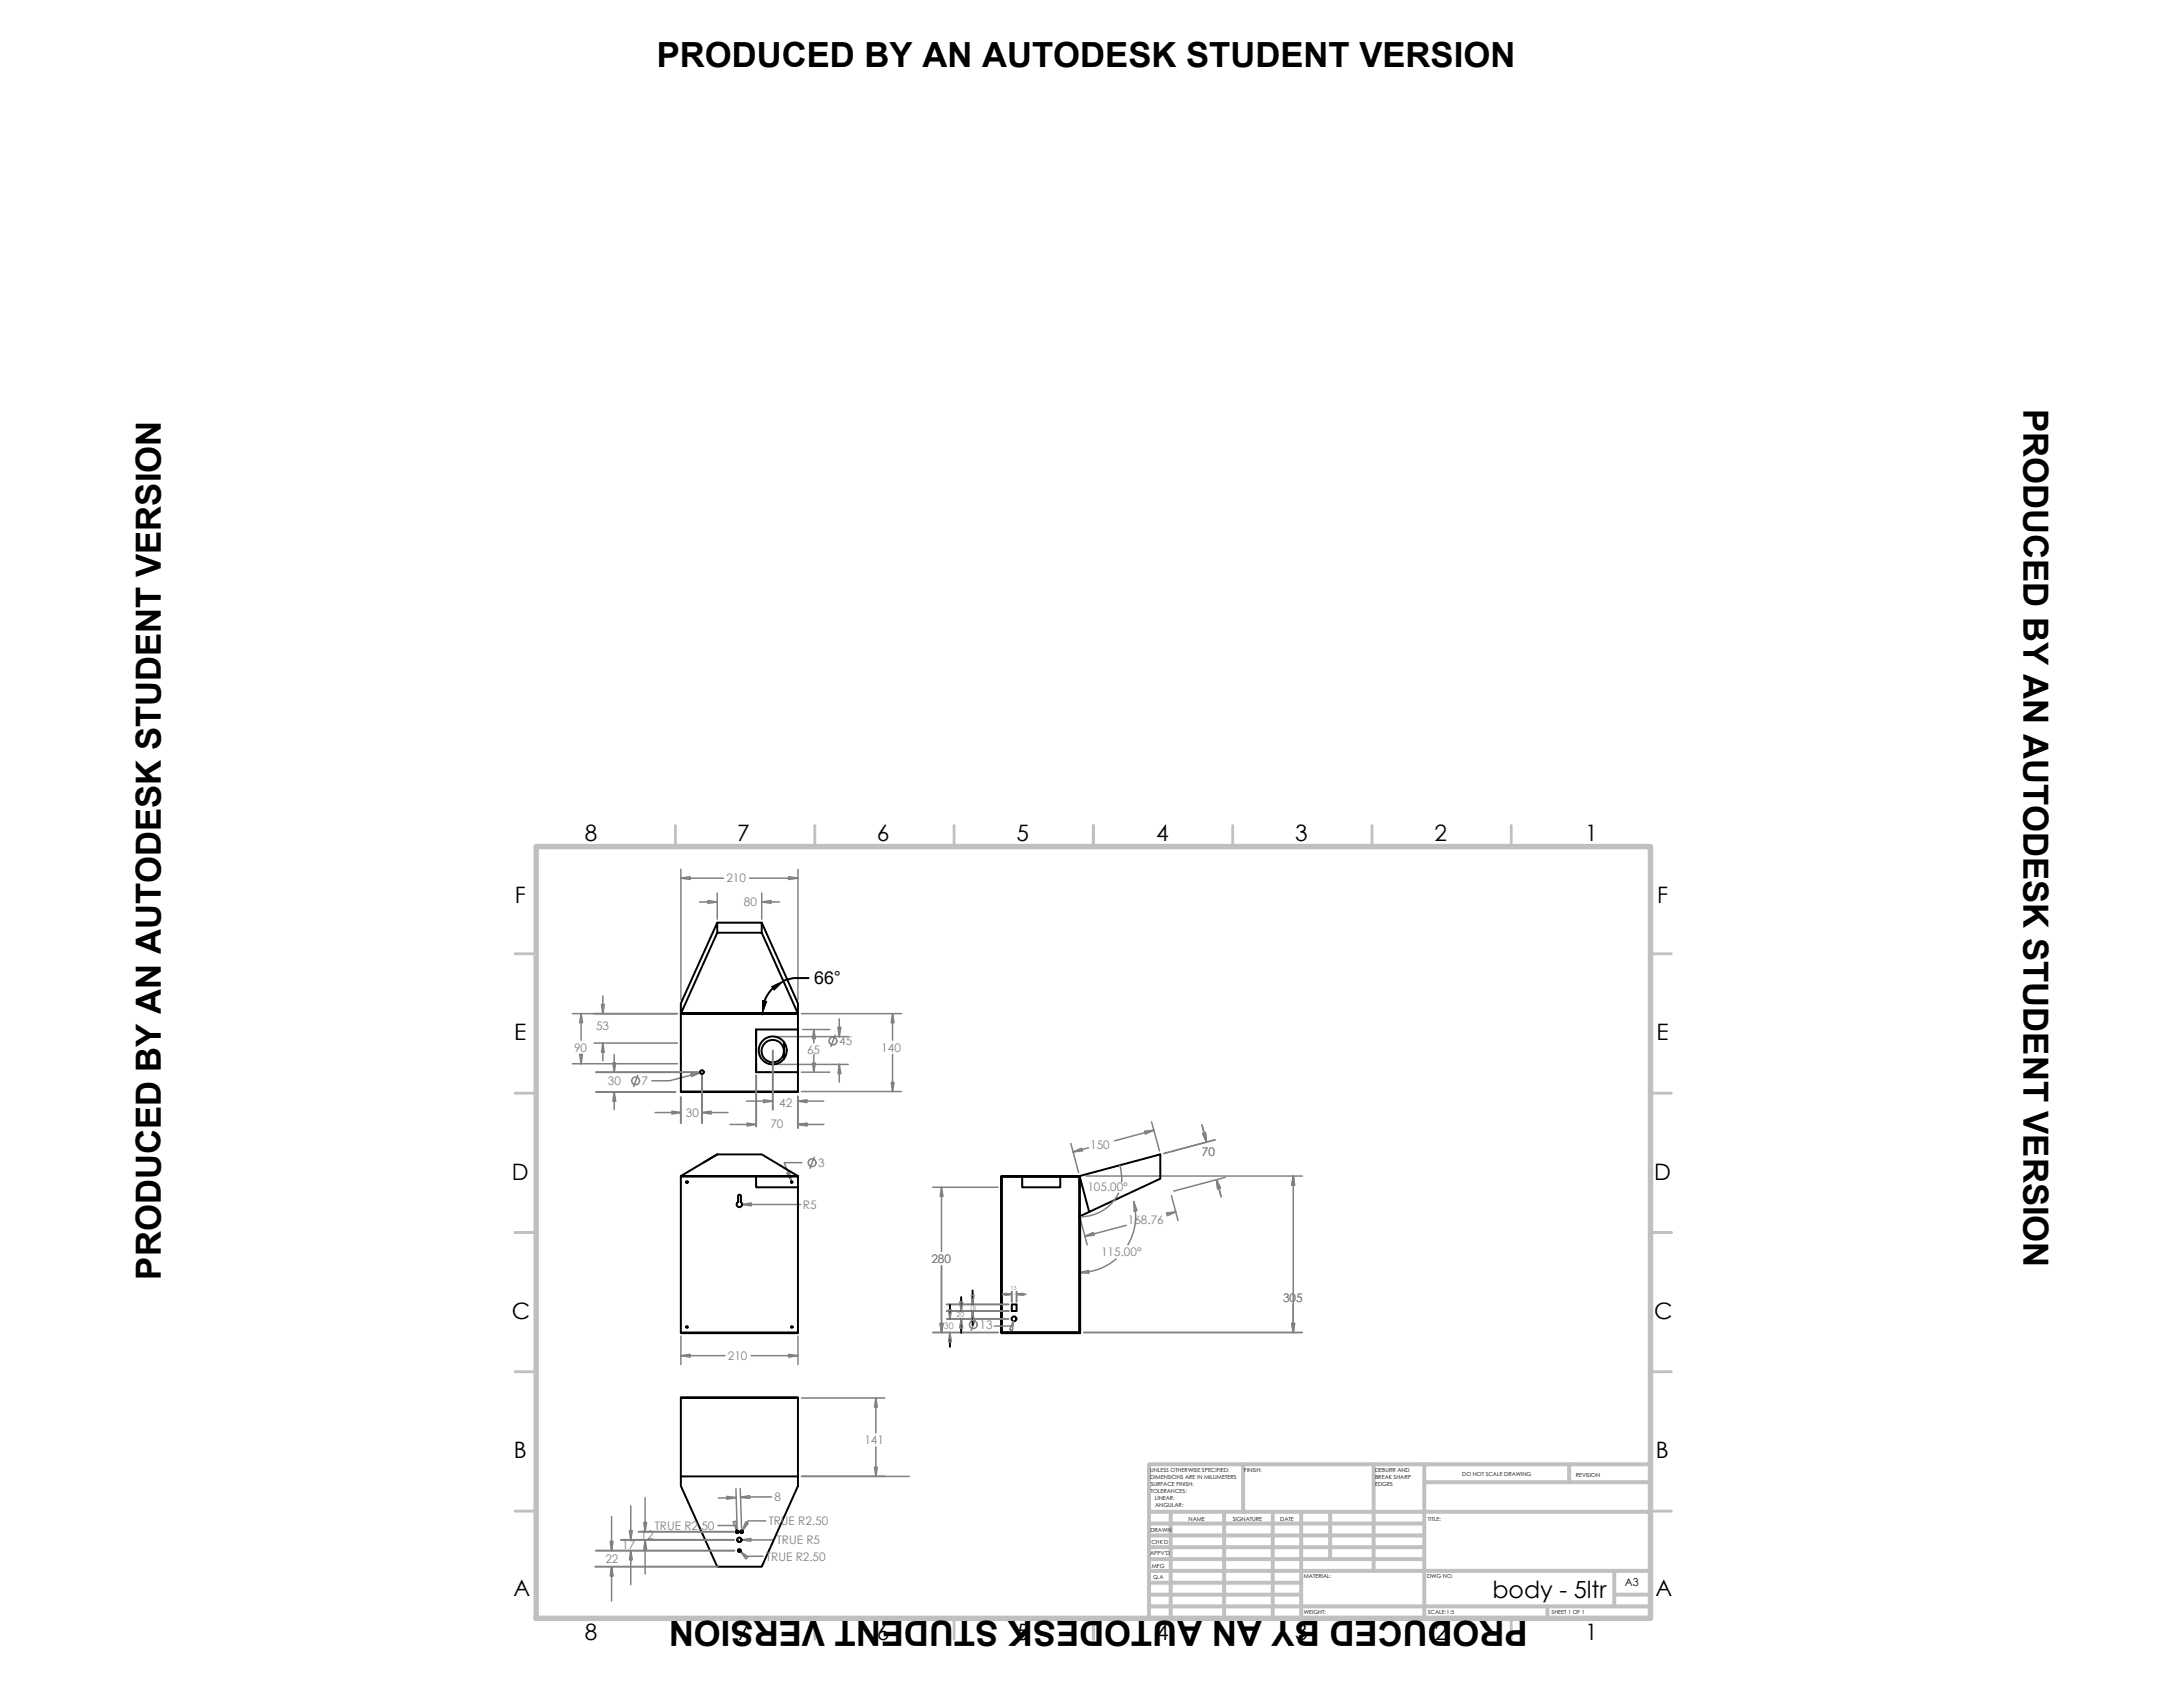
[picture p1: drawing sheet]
<svg xmlns="http://www.w3.org/2000/svg" width="279mm" height="216mm" viewBox="0 0 279 216" stroke-linecap="round" stroke-linejoin="round" font-family="sans-serif">
<defs><g id="words">
<g font-size="4.4">
<text x="84.1" y="8.6">PRODUCED BY AN AUTODESK STUDENT VERSION</text>
<text x="259" y="52.3" transform="rotate(90 259 52.3)">PRODUCED BY AN AUTODESK STUDENT VERSION</text>
<text x="20.6" y="163.8" transform="rotate(-90 20.6 163.8)">PRODUCED BY AN AUTODESK STUDENT VERSION</text>
<text x="195.5" y="207.5" transform="rotate(180 195.5 207.5)">PRODUCED BY AN AUTODESK STUDENT VERSION</text>
</g>
<text font-size="3" x="191" y="204.5">body - 5ltr</text>
<g font-size="2.9">
<text x="74.9" y="107.6">8</text>
<text x="94.4" y="107.6">7</text>
<text x="112.2" y="107.6">6</text>
<text x="130.1" y="107.6">5</text>
<text x="148" y="107.6">4</text>
<text x="165.8" y="107.6">3</text>
<text x="183.6" y="107.6">2</text>
<text x="202.9" y="107.6">1</text>
<text x="65.9" y="115.6">F</text>
<text x="212.1" y="115.6">F</text>
<text x="65.8" y="133.2">E</text>
<text x="212" y="133.2">E</text>
<text x="65.5" y="151">D</text>
<text x="211.7" y="151">D</text>
<text x="65.5" y="168.8">C</text>
<text x="211.7" y="168.8">C</text>
<text x="65.8" y="186.6">B</text>
<text x="211.9" y="186.6">B</text>
<text x="65.7" y="204.2">A</text>
<text x="74.9" y="209.9">8</text>
<text x="94.4" y="209.9">7</text>
<text x="112.2" y="209.9">6</text>
<text x="130.1" y="209.9">5</text>
<text x="148" y="209.9">4</text>
<text x="165.8" y="209.9">3</text>
<text x="183.6" y="209.9">2</text>
<text x="202.9" y="209.9">1</text>
<text x="211.9" y="204.2">A</text>
</g>
<text font-size="2.3" x="104.2" y="126">66°</text>
<g font-size="1.5" fill="#808080">
<text x="93" y="112.9">210</text>
<text x="95.2" y="116">80</text>
<text x="76.3" y="131.8">53</text>
<text x="73.5" y="134.6">90</text>
<text x="103.3" y="134.9">65</text>
<text x="107.4" y="133.8">45</text>
<text x="112.8" y="134.6">140</text>
<text x="77.8" y="138.8">30</text>
<text x="82.1" y="138.9">7</text>
<text x="87.8" y="142.9">30</text>
<text x="99.7" y="141.6">42</text>
<text x="98.6" y="144.4">70</text>
<text x="104.7" y="149.3">3</text>
<text x="139.5" y="147">150</text>
<text x="153.8" y="148">70</text>
<text x="102.8" y="154.7">R5</text>
<text x="139.2" y="152.5">105.00°</text>
<text x="119.2" y="161.6">280</text>
<text x="140.9" y="160.8">115.00°</text>
<text x="144.4" y="156.6">168.76</text>
<text x="164.2" y="166.6">305</text>
<text x="125.4" y="170.1">13</text>
<text x="93.2" y="174.1">210</text>
<text x="110.6" y="184.8">141</text>
<text x="82" y="197">12</text>
<text x="83.8" y="195.8">TRUE R2.50</text>
<text x="98.4" y="195.2">TRUE R2.50</text>
<text x="99.1" y="192.1">8</text>
<text x="99.4" y="197.6">TRUE R5</text>
<text x="77.5" y="200.1">22</text>
<text x="79.7" y="198.2">17</text>
<text x="98.1" y="199.7">TRUE R2.50</text>
</g>
<text font-size="1.4" x="208" y="203">A3</text>
<text font-size="1.1" fill="#808080" x="120.8" y="170">30</text>
<text font-size=".9" fill="#808080" x="122.4" y="168.6">20</text>
<text font-size=".8" fill="#808080" x="124.1" y="167.6">18</text>
<text font-size=".7" fill="#808080" x="129.3" y="165.1">13</text>
<g font-size=".7">
<text x="147.2" y="188.4">UNLESS OTHERWISE SPECIFIED:</text>
<text x="147.2" y="189.3">DIMENSIONS ARE IN MILLIMETERS</text>
<text x="147.3" y="190.2">SURFACE FINISH:</text>
<text x="147.3" y="191.1">TOLERANCES:</text>
<text x="147.8" y="192">LINEAR:</text>
<text x="159.3" y="188.4">FINISH:</text>
<text x="176" y="188.4">DEBURR AND</text>
<text x="176" y="189.3">BREAK SHARP</text>
<text x="176" y="190.2">EDGES</text>
<text x="187.2" y="188.9">DO NOT SCALE DRAWING</text>
<text x="201.7" y="189">REVISION</text>
<text x="147.2" y="196.1">DRAWN</text>
<text x="147.4" y="197.6">CHK'D</text>
<text x="147.8" y="192.9">ANGULAR:</text>
<text x="152.1" y="194.6">NAME</text>
<text x="157.8" y="194.6">SIGNATURE</text>
<text x="163.9" y="194.6">DATE</text>
<text x="182.8" y="194.6">TITLE:</text>
<text x="147.2" y="199">APPV'D</text>
<text x="147.4" y="200.6">MFG</text>
<text x="147.6" y="202.1">Q.A</text>
<text x="166.9" y="201.9">MATERIAL:</text>
<text x="182.6" y="201.9">DWG NO.</text>
<text x="166.9" y="206.6">WEIGHT:</text>
<text x="182.8" y="206.6">SCALE:1:5</text>
<text x="198.6" y="206.6">SHEET 1 OF 1</text>
</g>
</g></defs>
<!-- layer: PDF2_Geometry -->
<g fill="none" stroke="#808080" stroke-width=".19">
<path d="M87.1 112.4l1.2-.2v.4zM87.1 111.2v16.8M87.1 112.4h5.5M89.5 115.4h2.3M90.6 115.2l1.2 .2-1.2 .2zM91.8 114.3v3.3M95.9 112.4h6.2M97.5 115.4l1.2-.2v.4zM97.5 114.3v3.3M97.5 115.4h2.3M100.9 112.2l1.2 .2-1.2 .2zM102.1 111.2v16.8"/>
<path d="M73.3 129.7h13.4h-10.7M73.3 136.1h13.4M74.2 135h.3l-.1 1.1zM74.4 129.7l.1 1.2h-.3zM74.4 129.7v3.4M74.4 134.9v1.2M76 133.5h10.7M77 128.5h.3l-.1 1.2zM77.2 133.5l.1 1.2h-.3zM77.2 127.5v2.2M77.2 133.5v2.3M78.6 139.8l-.2 1.1h.4l-.2-1.1v2.2"/>
<path d="M78.6 135v2.2l.2-1.2h-.4l.2 1.2M81.6 137.6l-.5 1.5M88.4 137.4l1.2-.1-1.1 .5zM89.6 137.3l-3.9 1h-2.3M99.4 132.7h9.2M99.4 136.2h9.2M102.6 129.7h12.8M102.6 139.7h12.8M102.6 137.2h3.6M102.7 131.8h3.5M104 136.1h.4l-.2 1.1zM104.2 131.8l.2 1.1h-.4z"/>
<path d="M104.2 131.8v1.7M104.2 135v2.2M106.9 132.5l-.6 1.4M107.3 131.5h.3l-.2 1.2zM107.4 136.2l.2 1.2h-.3zM107.4 130.4v2.3M107.4 136.2v2.3M114.1 138.5h.3l-.2 1.2zM114.2 129.7l.2 1.2h-.3zM114.2 129.7v3.4M114.2 134.9v4.8M83.8 142.4h3.3"/>
<path d="M86 142.2l1.2 .2-1.2 .2zM89.8 142.4l1.2-.2v.4zM89.9 142.4h3.3M93.4 143.9h3.4M95 154.1l1.2-.1v.3zM95 154.1h7.5M95.5 140.9h3.4M95.6 143.7l1.2 .2-1.2 .2zM97.7 140.8l1.2 .1-1.2 .2zM100.7 150.1l.3-.1 .3 1.2zM102.1 140.9l1.2-.1v.3l-1.2-.2h3.3M102.1 143.9l1.2-.2v.4l-1.2-.2h3.4"/>
<path d="M102.6 148.8h-2.2l.9 2.4M104.2 148.1l-.5 1.4M120.5 151.9v8.3M137.1 146.3l.9 3.8M137.4 147.4l1-.4 .1 .3zM138.3 156.1l.8 3.2M138.9 158.2l1-.5 .1 .4zM139.3 146.9l-1.9 .5M143.2 152.7a5.4 5.4 0 0 1-4.8 3M143.3 149.1l.2 1.3 .1 .9M144.1 156.8l-5.2 1.4M145.1 153.8a7.2 7.2 0 0 1-.7 5.5"/>
<path d="M145.1 153.8l.4 1.1-.3 .1zM146.5 144.8l1.2-.2-1.1 .5zM147.4 143.6l1 3.7M147.7 144.6l-5 1.4M149.3 155.2l1.2-.1-1.1 .5zM149.9 153l.9 3.2M150.5 155.1l-.9 .3M153.8 144l.6 2.1M153.9 145.1l.4-.1 .1 1.1zM155.5 145.9l-6.6 1.7M155.7 151l.5 1.1-.3 .1zM155.7 151l.6 2.2"/>
<path d="M156.8 150.7l-6.6 1.7M165.5 150.5l.2 1.2h-.4zM87.1 173.5l1.2-.2v.4zM87.1 171v3.6M87.1 173.5h5.7M96.1 173.5h6M100.9 173.3l1.2 .2-1.2 .2zM102.1 171v3.6M102.6 178.9h10.6M112.1 178.9l.2 1.2h-.4zM112.1 178.9v4.5M119.4 170.5h8.3"/>
<path d="M120.3 169.4h.4l-.2 1.1zM120.5 162v8.5M124.9 168.8l-.6 1.5M128.7 165.5l.8 .1-.8 .2zM129.7 169.1l-.5 1.1 .4 .1 .1-1.2-.2 .6h-2.2M130.1 165.6l.8-.1v.3zM138.2 162.9l1.1-.3 .1 .4zM138.7 170.5h28M142.8 161.1a7.1 7.1 0 0 1-4.6 1.7M165.3 169.4h.4l-.2 1.1zM165.5 166.9v3.6M78.3 194.1v4.4l-.2-1.2h.4l-.2 1.2"/>
<path d="M80.7 192.7v4.4l-.1-1.2h.3l-.2 1.2M80.7 198.5l.2 1.1h-.3l.1-1.1v4.3M82.6 191.7v4.3l-.2-1.1h.4l-.2 1.1M82.6 197.1l.2 1.2h-.4l.2-1.2v4.3M91.9 195.2h2.2l.2 .7M93 191.5l1.2 .2-1.2 .2zM93.8 194.8l.4-.1 .1 1.2zM94.2 190.5l.1 5.1M94.2 191.7h-2.3M94.7 190.5l.2 5.1M94.8 198.6l.9 .7-.2 .2zM94.8 198.6l.6 .6h2.3"/>
<path d="M94.8 191.6l1.1-.2 .1 .4zM94.9 197.1l1.2-.2v.3zM94.9 197.1h4.1M95.4 194.8l.4 .2-.8 .9zM98 194.6h-2.3l-.7 1.3M98.8 191.6h-4M111.9 187.8h.4l-.2 1.1zM112.1 185.2v3.7M113.2 188.9h-10.6h13.8M78.3 200.5l.2 1.2h-.4l.2-1.2v4.4"/>
<circle cx="81.4" cy="138.3" r=".5"/>
<circle cx="106.6" cy="133.2" r=".5"/>
<circle cx="103.9" cy="148.8" r=".5"/>
<circle cx="124.6" cy="169.5" r=".5"/>
</g>
<g fill="none" stroke="#c0c0c0" stroke-width=".36">
<path d="M86.4 105.7v2.6M104.3 105.7v2.6M122.1 105.7v2.6M139.9 105.7v2.6v-2.6M157.8 105.7v2.6M175.6 105.7v2.6M193.4 105.7v2.6M65.9 139.9h2.7M65.9 122.1h2.7M211.2 139.9h2.7M211.2 122.1h2.7M65.9 157.7h2.7h-2.7"/>
<path d="M213.9 157.7h-2.7h2.7M65.9 175.5h2.7M211.2 175.5h2.7M65.9 193.4h2.7M211.2 193.4h2.7M86.4 207.1v2.7M104.3 207.1v2.7M122.1 207.1v2.7M139.9 209.8v-2.7v2.7M157.8 207.1v2.7M175.6 207.1v2.7M193.4 207.1v2.7"/>
</g>
<g fill="none" stroke="#c0c0c0" stroke-width=".51">
<path d="M147.1 193.5h64.1M147.1 199.5h35.2M147.1 198h35.2M147.1 196.5h35.2M147.1 195h35.2M149.8 193.5v13.6M156.7 193.5v13.6M159.1 187.4v6.1M162.9 193.5v13.6M166.5 193.5v13.6M170.2 193.5v6M175.8 187.4v13.6"/>
<path d="M182.3 187.4v19.7M182.3 189.7h28.9M200.8 187.4v2.3M211.2 187.4h-64.1v19.7M147.1 201h64.1M147.1 205.6h64.1M147.1 204.1h19.4M147.1 202.6h19.4M198.1 205.6v1.5M206.6 204.1h4.6M206.6 201v4.6"/>
</g>
<path d="M68.6 108.3h142.6v98.8h-142.6z" fill="none" stroke="#c0c0c0" stroke-width=".7"/>
<g fill="none" stroke="#000" stroke-width=".25">
<path d="M91.8 118.1h5.7v1.3M91.8 119.4l-4.7 10.3h15l-4.6-10.3h-5.7v-1.3l-4.7 10.3v1.3h15M97.5 118.1l4.6 10.3v11.4l-15-.1M87.1 129.7v10h15M87.1 129.7h15zM96.8 131.8v5.4M96.8 131.8v1.7M96.8 136.1v1.1M96.8 131.8h5.3M96.8 137.2h5.3M100.4 133.4v2.1M87.1 150.6v19.9h15v-19.9"/>
<path d="M88.1 151.3l-.2 .1M90 148.8l1.8-1.1h5.7l2.4 1.5M94.8 153.8v-.7a.18 .18 0 0 0-.2-.2 .18 .18 0 0 0-.1 .2v.7a.35 .35 0 0 0-.1 .6 .35 .35 0 0 0 .5 0 .35 .35 0 0 0-.1-.6M100.4 149.5l1.7 1-15 .1 15-.1M128.2 150.6h10v19.9h-10zM138.2 155.6v14.9zM87.1 170.5v.1h15v-.1M87.1 178.9v10M102.1 178.9h-15v-.1h15v10.1M87.1 188.9h15v1.3l-4.6 10.3h-5.7l-4.7-10.3zM94.2 196a.17 .17 0 0 0 .2 .2 .17 .17 0 0 0 .1-.2M94.4 197.1a.29 .29 0 0 0 .2 .2 .29 .29 0 0 0 .3-.2"/>
<path d="M94.5 198.4a.18 .18 0 0 0 .1 .2 .18 .18 0 0 0 .2-.2M94.7 196a.18 .18 0 0 0 .2 .2 .18 .18 0 0 0 .2-.2"/>
<circle cx="89.8" cy="137.2" r=".24"/>
<circle cx="98.9" cy="134.4" r="1.79"/>
<circle cx="98.9" cy="134.5" r="1.43"/>
<circle cx="87.9" cy="151.3" r=".12"/>
<circle cx="101.3" cy="151.3" r=".1"/>
<circle cx="87.9" cy="169.8" r=".11"/>
<circle cx="101.3" cy="169.8" r=".11"/>
<circle cx="94.4" cy="196" r=".18"/>
<circle cx="94.6" cy="197.1" r=".29"/>
<circle cx="94.6" cy="198.4" r=".18"/>
<circle cx="94.9" cy="196" r=".18"/>
</g>
<!-- layer: PDF_Geometry -->
<g fill="none" stroke="#808080" stroke-width=".19">
<path d="M119.4 151.9h8.3M120.5 151.9l.2 1.2h-.4zM139 150.5h27.7M153.8 144l.6 2.1M153.9 145.1l.4-.1 .1 1.1zM155.5 145.9l-6.6 1.7M155.7 151l.5 1.1-.3 .1zM155.7 151l.6 2.2M165.5 150.5l.2 1.2h-.4zM165.5 150.5v16.3M119.4 170.5h8.3M120.3 169.4h.4l-.2 1.1z"/>
<path d="M120.5 162v8.5M121.4 167.6h.4l-.2 1.2zM121.6 170.6l.2 1.1h-.4zM122.8 166.6h.4l-.2 1.2zM123 168.8l.2 1.2h-.4zM124.3 165.8h.4l-.2 1.1zM124.5 167.8l.2 1.2h-.4zM138.7 170.5h28M165.3 169.4h.4l-.2 1.1zM165.5 166.9v3.6"/>
</g>
<path d="M128.2 150.6h10v19.9h-10zM139.4 155.1l-1.2-4.6h-10v20.1h10v-15v14.9h-10.1v-19.9l10.1-.1v5.2M148.5 147.7l-10.3 2.8" fill="none" stroke="#000" stroke-width=".25"/>
<!-- layer: 0 -->
<g fill="none" stroke="#000" stroke-width=".25">
<path d="M98.9 126.5l-.5 .6-.6 1M103.5 125.2a6.4 6.4 0 0 0-2.9 .2l-.3 .2M91.8 147.7l-4.7 2.8M96.8 150.6v1.3h5.3M99.9 149.2l.5 .3M130.8 150.6v1.3h4.9v-1.3M148.5 147.7v3.1l-10.3 4.9M121.6 167v1.8M121.6 170.6v1.8M123 166v1.8M123 168.8v1.8M124.5 165.2v1.7"/>
<path d="M124.5 167.8v1.8M129.5 166.9h.6v.9h-.6z"/>
<circle cx="129.8" cy="168.8" r=".31"/>
</g>
<path d="M97.6 128.1l.5 .1-.5 1.5zM98.8 126.3l1.5-.7-1.2 1.1z" fill="#000" stroke="#000" stroke-width=".13"/>
<g fill="none" stroke="#808080" stroke-width=".25">
<path d="M76.3 137.2h13.1M76.3 139.8h10.1M89.9 137.7v6M96.8 137.6v6.6M98.9 134.4v7.6M87.1 140.4v3.3M102.1 140.3v4.1M121.2 166.9h7.9M121.2 167.8h7.9M121.2 168.8h7.9M128.4 165.6h1.1M129.5 165.3v1.3"/>
<path d="M130.1 165.3v1.3M130.1 165.6h1.2M76.3 198.5h17.7M79.5 197.1h14.5M81.7 196h12.2M76.2 200.5h15.6"/>
</g>
<use href="#words"/>
</svg>
